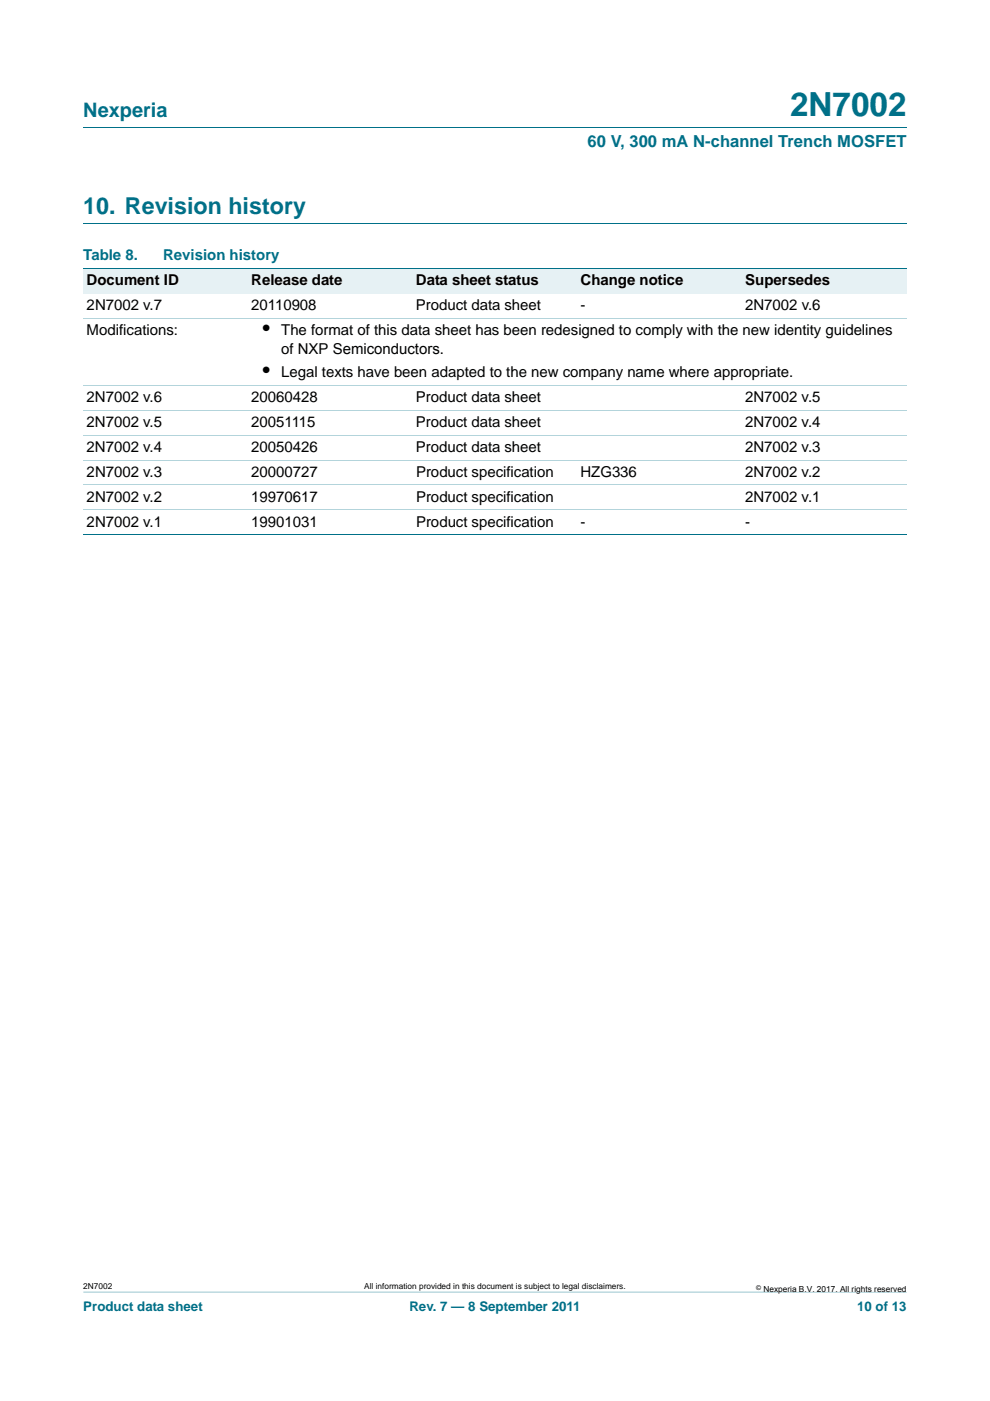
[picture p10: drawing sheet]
<svg xmlns="http://www.w3.org/2000/svg" width="210mm" height="297mm" viewBox="0 0 210 297" stroke-linecap="round" stroke-linejoin="round" font-family="sans-serif">
<defs><g id="words">
<text font-size="7" fill="#007088" x="167.6" y="24.6">2N7002</text>
<text font-size="4.9" fill="#007088" x="17.7" y="45.4">10. Revision history</text>
<text font-size="4.2" fill="#007088" x="17.7" y="24.9">Nexperia</text>
<g font-size="4.2">
<text x="55.7" y="71.1">•</text>
<text x="55.7" y="79.9">•</text>
</g>
<text font-size="3.5" fill="#007088" x="124.6" y="31.1">60 V, 300 mA N-channel Trench MOSFET</text>
<g font-size="3.2" fill="#007088">
<text x="17.7" y="55.2">Table 8.</text>
<text x="34.6" y="55.2">Revision history</text>
</g>
<g font-size="3.2">
<text x="18.4" y="65.8">2N7002 v.7</text>
<text x="18.4" y="60.5">Document ID</text>
<text x="53.3" y="65.8">20110908</text>
<text x="53.3" y="60.5">Release date</text>
<text x="88.2" y="60.5">Data sheet status</text>
<text x="88.2" y="65.8">Product data sheet</text>
<text x="123.1" y="65.8">-</text>
<text x="123.1" y="60.5">Change notice</text>
<text x="158.1" y="65.8">2N7002 v.6</text>
<text x="158.1" y="60.5">Supersedes</text>
<text x="18.4" y="71.1">Modifications:</text>
<text x="59.6" y="71.1">The format of this data sheet has been redesigned to comply with the new identity guidelines</text>
<text x="59.6" y="75">of NXP Semiconductors.</text>
<text x="59.6" y="79.9">Legal texts have been adapted to the new company name where appropriate.</text>
<text x="18.4" y="85.2">2N7002 v.6</text>
<text x="53.3" y="85.2">20060428</text>
<text x="88.2" y="85.2">Product data sheet</text>
<text x="158.1" y="85.2">2N7002 v.5</text>
<text x="18.4" y="95.8">2N7002 v.4</text>
<text x="18.4" y="90.5">2N7002 v.5</text>
<text x="53.3" y="95.8">20050426</text>
<text x="53.3" y="90.5">20051115</text>
<text x="88.2" y="90.5">Product data sheet</text>
<text x="88.2" y="95.8">Product data sheet</text>
<text x="158" y="90.5">2N7002 v.4</text>
<text x="158.1" y="95.8">2N7002 v.3</text>
<text x="18.4" y="101.1">2N7002 v.3</text>
<text x="53.3" y="101.1">20000727</text>
<text x="88.2" y="101.1">Product specification</text>
<text x="123.1" y="101.1">HZG336</text>
<text x="158" y="101.1">2N7002 v.2</text>
<text x="18.4" y="106.4">2N7002 v.2</text>
<text x="53.3" y="106.4">19970617</text>
<text x="88.2" y="106.4">Product specification</text>
<text x="158" y="106.4">2N7002 v.1</text>
<text x="18.4" y="111.7">2N7002 v.1</text>
<text x="53.3" y="111.7">19901031</text>
<text x="88.2" y="111.7">Product specification</text>
<text x="123.1" y="111.7">-</text>
<text x="158.1" y="111.7">-</text>
</g>
<g font-size="2.8" fill="#007088">
<text x="17.7" y="277.9">Product data sheet</text>
<text x="86.8" y="277.9">Rev. 7 — 8 September 2011</text>
<text x="181.8" y="277.9">10 of 13</text>
</g>
<g font-size="1.8">
<text x="17.7" y="273.3">2N7002</text>
<text x="77.2" y="273.3">All information provided in this document is subject to legal disclaimers.</text>
<text x="161.9" y="273.9">Nexperia B.V. 2017. All rights reserved</text>
</g>
<text font-size="1.4" x="160.4" y="273.4">©</text>
</g></defs>
<path d="M17.7 273.9l174.6 .1z" fill="#007088"/>
<path d="M17.7 27h174.6M17.7 47.4h174.6" fill="none" stroke="#007088" stroke-width=".21"/>
<g fill="#e6f1f4">
<path d="M17.7 57h34.9v5.3h-34.9z"/>
<path d="M52.6 57h34.9v5.3h-34.9z"/>
<path d="M87.5 57h34.9v5.3h-34.9z"/>
<path d="M122.4 57h35v5.3h-35z"/>
<path d="M157.4 57h34.9v5.3h-34.9z"/>
</g>
<path d="M17.7 57h174.6M17.7 113.4h174.6" fill="none" stroke="#007088" stroke-width=".21"/>
<path d="M17.7 67.5h174.6M17.7 81.7h174.6M17.7 87h174.6M17.7 92.2h174.6M17.7 97.5h174.6M17.7 102.8h174.6M17.7 108.1h174.6" fill="none" stroke="#b3d4db" stroke-width=".21"/>
<use href="#words"/>
</svg>
